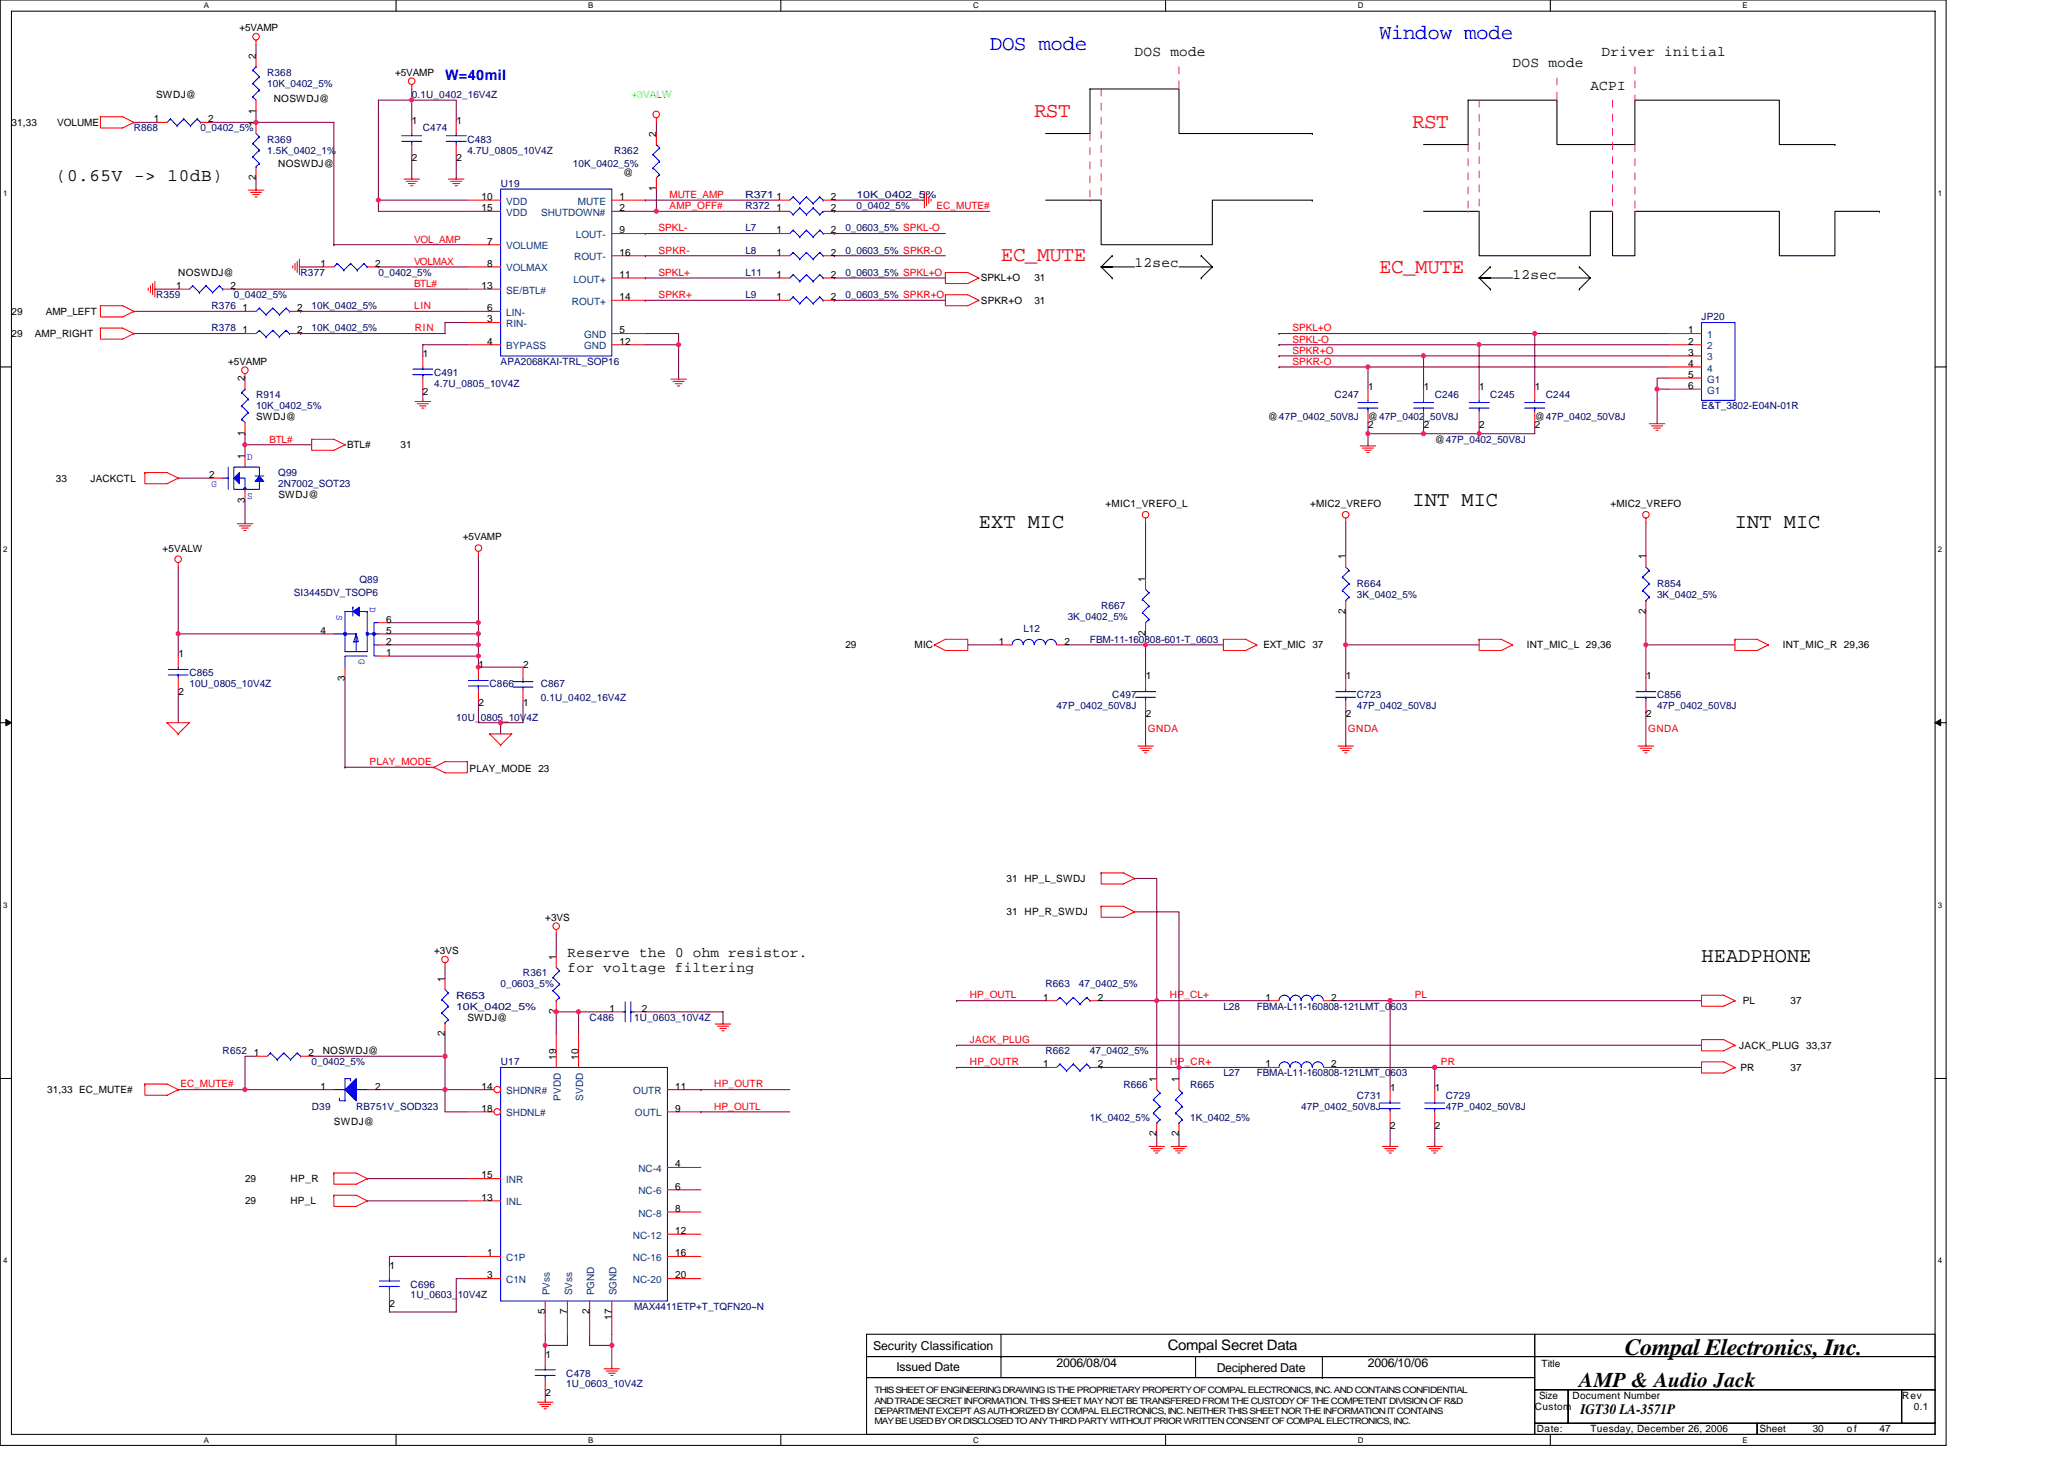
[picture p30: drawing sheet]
<svg xmlns="http://www.w3.org/2000/svg" width="297mm" height="210mm" viewBox="0 0 297 210" stroke-linecap="round" stroke-linejoin="round" font-family="sans-serif">
<defs><g id="words">
<text font-size="3.3" x="233.8" y="195.1">Compal Electronics, Inc.</text>
<g font-size="3" fill="#00f">
<text x="198.5" y="5.6">Window mode</text>
<text x="142.5" y="7.2">DOS mode</text>
</g>
<g font-size="3" fill="#f00">
<text x="148.9" y="16.8">RST</text>
<text x="203.3" y="18.4">RST</text>
<text x="144.1" y="37.6">EC_MUTE</text>
<text x="198.5" y="39.2">EC_MUTE</text>
</g>
<g font-size="3">
<text x="140.9" y="76">EXT MIC</text>
<text x="203.3" y="72.8">INT MIC</text>
<text x="249.7" y="76">INT MIC</text>
<text x="244.9" y="138.4">HEADPHONE</text>
<text x="227.3" y="199.6">AMP &amp; Audio Jack</text>
</g>
<text font-size="2.5" x="8" y="26">(0.65V -&gt; 10dB)</text>
<text font-size="2.1" fill="#00f" x="64" y="11.5">W=40mil</text>
<g font-size="2.1">
<text x="163.3" y="8.1">DOS mode</text>
<text x="217.7" y="9.7">DOS mode</text>
<text x="230.5" y="8.1">Driver initial</text>
<text x="228.9" y="12.9">ACPI</text>
<text x="163.3" y="38.5">12sec</text>
<text x="217.7" y="40.1">12sec</text>
<text x="81.7" y="137.7">Reserve the 0 ohm resistor.</text>
<text x="81.7" y="139.9">for voltage filtering</text>
<text x="168.1" y="194.4">Compal Secret Data</text>
<text x="227.4" y="203.5">IGT30 LA-3571P</text>
</g>
<g font-size="1.8">
<text x="125.7" y="194.2">Security Classification</text>
<text x="129" y="197.3">Issued Date</text>
<text x="152.1" y="196.8">2006/08/04</text>
<text x="175.1" y="197.4">Deciphered Date</text>
<text x="196.9" y="196.8">2006/10/06</text>
</g>
<g font-size="1.4">
<text x="34.5" y="4.5">+5VAMP</text>
<text x="36.8" y="8.5" transform="rotate(-90 36.8 8.5)">2</text>
<text x="56.9" y="10.9">+5VAMP</text>
<text x="22.1" y="17.6">1</text>
<text x="22.5" y="14.1">SWDJ@</text>
<text x="30" y="17.6">2</text>
<text x="36.8" y="16.3" transform="rotate(-90 36.8 16.3)">1</text>
<text x="39.4" y="14.7">NOSWDJ@</text>
<text x="59.3" y="17.8">1</text>
<text x="65.7" y="17.8">1</text>
<text x="1.6" y="18.1">31,33</text>
<text x="8.2" y="18.1">VOLUME</text>
<text x="36.8" y="18.1" transform="rotate(-90 36.8 18.1)">1</text>
<text x="59.3" y="23.2">2</text>
<text x="65.7" y="23.2">2</text>
<text x="94.4" y="19.7" transform="rotate(-90 94.4 19.7)">2</text>
<text x="36.8" y="25.9" transform="rotate(-90 36.8 25.9)">2</text>
<text x="40" y="24">NOSWDJ@</text>
<text x="69.3" y="28.8">10</text>
<text x="89.2" y="28.8">1</text>
<text x="89.7" y="25.3">@</text>
<text x="94.4" y="27.5" transform="rotate(-90 94.4 27.5)">1</text>
<text x="111.7" y="28.8">1</text>
<text x="119.6" y="28.8">2</text>
<text x="69.3" y="30.4">15</text>
<text x="70.1" y="35.2">7</text>
<text x="89.2" y="30.4">2</text>
<text x="89.2" y="33.6">9</text>
<text x="111.7" y="30.4">1</text>
<text x="111.7" y="33.6">1</text>
<text x="119.6" y="30.4">2</text>
<text x="119.6" y="33.6">2</text>
<text x="25.3" y="41.6">1</text>
<text x="25.7" y="39.7">NOSWDJ@</text>
<text x="33.2" y="41.6">2</text>
<text x="46.1" y="38.4">1</text>
<text x="54" y="38.4">2</text>
<text x="69.3" y="41.6">13</text>
<text x="70.1" y="38.4">8</text>
<text x="89.2" y="36.8">16</text>
<text x="89.2" y="40">11</text>
<text x="111.7" y="40">1</text>
<text x="111.7" y="36.8">1</text>
<text x="119.6" y="40">2</text>
<text x="119.6" y="36.8">2</text>
<text x="141.2" y="40.5">SPKL+O</text>
<text x="148.9" y="40.5">31</text>
<text x="1.6" y="45.3">29</text>
<text x="6.6" y="45.3">AMP_LEFT</text>
<text x="34.9" y="44.8">1</text>
<text x="34.9" y="48">1</text>
<text x="42.8" y="44.8">2</text>
<text x="42.8" y="48">2</text>
<text x="70.1" y="44.8">6</text>
<text x="70.1" y="46.4">3</text>
<text x="89.2" y="48">5</text>
<text x="89.2" y="43.2">14</text>
<text x="111.7" y="43.2">1</text>
<text x="119.6" y="43.2">2</text>
<text x="141.2" y="43.7">SPKR+O</text>
<text x="148.9" y="43.7">31</text>
<text x="242.9" y="48">1</text>
<text x="1.6" y="48.5">29</text>
<text x="5" y="48.5">AMP_RIGHT</text>
<text x="32.8" y="52.5">+5VAMP</text>
<text x="60.9" y="51.4">1</text>
<text x="70.1" y="49.6">4</text>
<text x="89.2" y="49.6">12</text>
<text x="242.9" y="49.6">2</text>
<text x="242.9" y="51.2">3</text>
<text x="242.9" y="52.8">4</text>
<text x="35.2" y="54.9" transform="rotate(-90 35.2 54.9)">2</text>
<text x="60.9" y="56.8">2</text>
<text x="196.9" y="56.2">1</text>
<text x="204.9" y="56.2">1</text>
<text x="212.9" y="56.2">1</text>
<text x="220.9" y="56.2">1</text>
<text x="242.9" y="54.4">5</text>
<text x="242.9" y="56">6</text>
<text x="35.2" y="62.7" transform="rotate(-90 35.2 62.7)">1</text>
<text x="36.8" y="60.5">SWDJ@</text>
<text x="50" y="64.5">BTL#</text>
<text x="57.7" y="64.5">31</text>
<text x="182.5" y="60.5">@47P_0402_50V8J</text>
<text x="196.9" y="60.5">@47P_0402_50V8J</text>
<text x="196.9" y="61.6">2</text>
<text x="204.9" y="61.6">2</text>
<text x="206.5" y="63.7">@47P_0402_50V8J</text>
<text x="212.9" y="61.6">2</text>
<text x="220.9" y="60.5">@47P_0402_50V8J</text>
<text x="220.9" y="61.6">2</text>
<text x="8" y="69.3">33</text>
<text x="13" y="69.3">JACKCTL</text>
<text x="30.1" y="68.8">2</text>
<text x="35.2" y="66.1" transform="rotate(-90 35.2 66.1)">1</text>
<text x="40.1" y="71.7">SWDJ@</text>
<text x="35.2" y="72.3" transform="rotate(-90 35.2 72.3)">3</text>
<text x="66.6" y="77.8">+5VAMP</text>
<text x="159.1" y="73">+MIC1_VREFO_L</text>
<text x="188.5" y="73">+MIC2_VREFO</text>
<text x="231.8" y="73">+MIC2_VREFO</text>
<text x="23.4" y="79.4">+5VALW</text>
<text x="164.8" y="83.7" transform="rotate(-90 164.8 83.7)">1</text>
<text x="193.7" y="80.5" transform="rotate(-90 193.7 80.5)">1</text>
<text x="236.9" y="80.5" transform="rotate(-90 236.9 80.5)">1</text>
<text x="55.6" y="89.6">6</text>
<text x="193.7" y="88.3" transform="rotate(-90 193.7 88.3)">2</text>
<text x="236.9" y="88.3" transform="rotate(-90 236.9 88.3)">2</text>
<text x="25.7" y="94.6">1</text>
<text x="46.1" y="91.2">4</text>
<text x="55.6" y="92.8">2</text>
<text x="55.6" y="91.2">5</text>
<text x="55.6" y="94.4">1</text>
<text x="121.7" y="93.3">29</text>
<text x="131.6" y="93.3">MIC</text>
<text x="143.7" y="92.8">1</text>
<text x="153.2" y="92.8">2</text>
<text x="164.8" y="91.5" transform="rotate(-90 164.8 91.5)">2</text>
<text x="181.8" y="93.3">EXT_MIC 37</text>
<text x="219.7" y="93.3">INT_MIC_L 29,36</text>
<text x="256.6" y="93.3">INT_MIC_R 29,36</text>
<text x="25.7" y="100">2</text>
<text x="49.6" y="97.9" transform="rotate(-90 49.6 97.9)">3</text>
<text x="68.9" y="96.2">1</text>
<text x="68.9" y="101.6">2</text>
<text x="75.3" y="101.6">1</text>
<text x="75.3" y="96.2">2</text>
<text x="164.9" y="97.8">1</text>
<text x="193.7" y="97.8">1</text>
<text x="236.9" y="97.8">1</text>
<text x="164.9" y="103.2">2</text>
<text x="193.7" y="103.2">2</text>
<text x="236.9" y="103.2">2</text>
<text x="67.6" y="111.1">PLAY_MODE 23</text>
<text x="144.9" y="131.7">31 HP_R_SWDJ</text>
<text x="144.9" y="126.9">31 HP_L_SWDJ</text>
<text x="62.5" y="137.3">+3VS</text>
<text x="78.5" y="132.5">+3VS</text>
<text x="64" y="141.3" transform="rotate(-90 64 141.3)">1</text>
<text x="80" y="138.1" transform="rotate(-90 80 138.1)">1</text>
<text x="150.1" y="144">1</text>
<text x="158" y="144">2</text>
<text x="182.1" y="144">1</text>
<text x="191.6" y="144">2</text>
<text x="64" y="149.2" transform="rotate(-90 64 149.2)">2</text>
<text x="67.3" y="146.9">SWDJ@</text>
<text x="80" y="145.9" transform="rotate(-90 80 145.9)">2</text>
<text x="87.7" y="145.6">1</text>
<text x="92.4" y="145.6">2</text>
<text x="250.8" y="144.5">PL</text>
<text x="257.7" y="144.5">37</text>
<text x="36.5" y="152">1</text>
<text x="44.4" y="152">2</text>
<text x="46.5" y="151.7">NOSWDJ@</text>
<text x="80" y="152.5" transform="rotate(-90 80 152.5)">19</text>
<text x="83.2" y="152.5" transform="rotate(-90 83.2 152.5)">10</text>
<text x="150.1" y="153.6">1</text>
<text x="158" y="153.6">2</text>
<text x="166.5" y="155.7" transform="rotate(-90 166.5 155.7)">1</text>
<text x="169.6" y="155.7" transform="rotate(-90 169.6 155.7)">1</text>
<text x="182.1" y="153.6">1</text>
<text x="191.6" y="153.6">2</text>
<text x="250.3" y="150.9">JACK_PLUG 33,37</text>
<text x="250.5" y="154.1">PR</text>
<text x="257.7" y="154.1">37</text>
<text x="6.8" y="157.3">31,33 EC_MUTE#</text>
<text x="46.1" y="156.8">1</text>
<text x="48.1" y="162">SWDJ@</text>
<text x="54" y="156.8">2</text>
<text x="69.3" y="156.8">14</text>
<text x="69.3" y="160">18</text>
<text x="97.2" y="160">9</text>
<text x="97.2" y="156.8">11</text>
<text x="200.1" y="157">1</text>
<text x="206.5" y="157">1</text>
<text x="97.2" y="168">4</text>
<text x="166.5" y="163.6" transform="rotate(-90 166.5 163.6)">2</text>
<text x="169.6" y="163.6" transform="rotate(-90 169.6 163.6)">2</text>
<text x="200.1" y="162.4">2</text>
<text x="206.5" y="162.4">2</text>
<text x="35.3" y="173.3">29</text>
<text x="35.3" y="170.1">29</text>
<text x="41.8" y="173.3">HP_L</text>
<text x="41.8" y="170.1">HP_R</text>
<text x="69.3" y="169.6">15</text>
<text x="69.3" y="172.8">13</text>
<text x="97.2" y="171.2">6</text>
<text x="97.2" y="177.6">12</text>
<text x="97.2" y="174.4">8</text>
<text x="56.1" y="182.6">1</text>
<text x="70.1" y="180.8">1</text>
<text x="70.1" y="184">3</text>
<text x="97.2" y="184">20</text>
<text x="97.2" y="180.8">16</text>
<text x="56.1" y="188">2</text>
<text x="78.4" y="189.2" transform="rotate(-90 78.4 189.2)">5</text>
<text x="81.6" y="189.2" transform="rotate(-90 81.6 189.2)">7</text>
<text x="84.8" y="189.2" transform="rotate(-90 84.8 189.2)">2</text>
<text x="88" y="190" transform="rotate(-90 88 190)">17</text>
<text x="78.5" y="195.4">1</text>
<text x="221.8" y="196.7">Title</text>
<text x="78.5" y="200.9">2</text>
<text x="220.9" y="202.9">Custom</text>
<text x="221.5" y="201.3">Size</text>
<text x="226.3" y="201.3">Document Number</text>
<text x="273.7" y="201.3">Rev</text>
<text x="275.4" y="202.9">0.1</text>
<text x="221.2" y="206.1">Date:</text>
<text x="228.9" y="206.1">Tuesday, December 26, 2006</text>
<text x="253.2" y="206.1">Sheet</text>
<text x="260.9" y="206.1">30</text>
<text x="265.8" y="206.1">of</text>
<text x="270.5" y="206.1">47</text>
</g>
<g font-size="1.4" fill="#000080">
<text x="38.5" y="10.9">R368</text>
<text x="38.5" y="12.5">10K_0402_5%</text>
<text x="59.3" y="14.1">0.1U_0402_16V4Z</text>
<text x="19.3" y="18.9">R868</text>
<text x="28.8" y="18.9">0_0402_5%</text>
<text x="38.5" y="20.5">R369</text>
<text x="38.5" y="22.1">1.5K_0402_1%</text>
<text x="60.9" y="18.9">C474</text>
<text x="67.3" y="20.5">C483</text>
<text x="67.3" y="22.1">4.7U_0805_10V4Z</text>
<text x="88.4" y="22.1">R362</text>
<text x="72.1" y="26.9">U19</text>
<text x="82.5" y="24">10K_0402_5%</text>
<text x="107.2" y="28.5">R371</text>
<text x="123.3" y="28.5">10K_0402_5%</text>
<text x="107.3" y="30.1">R372</text>
<text x="107.3" y="33.3">L7</text>
<text x="121.7" y="33.3">0_0603_5% SPKL-O</text>
<text x="123.3" y="30.1">0_0402_5%</text>
<text x="43.3" y="39.7">R377</text>
<text x="54.5" y="39.7">0_0402_5%</text>
<text x="107.3" y="39.7">L11</text>
<text x="107.3" y="36.5">L8</text>
<text x="121.7" y="39.7">0_0603_5% SPKL+O</text>
<text x="121.7" y="36.5">0_0603_5% SPKR-O</text>
<text x="22.5" y="42.9">R359</text>
<text x="30.5" y="44.5">R376</text>
<text x="30.5" y="47.7">R378</text>
<text x="33.7" y="42.9">0_0402_5%</text>
<text x="44.8" y="44.5">10K_0402_5%</text>
<text x="44.8" y="47.7">10K_0402_5%</text>
<text x="107.3" y="42.9">L9</text>
<text x="121.7" y="42.9">0_0603_5% SPKR+O</text>
<text x="244.9" y="46.1">JP20</text>
<text x="72" y="52.5">APA2068KAI-TRL_SOP16</text>
<text x="36.8" y="57.3">R914</text>
<text x="36.8" y="58.9">10K_0402_5%</text>
<text x="62.5" y="54.1">C491</text>
<text x="62.5" y="55.7">4.7U_0805_10V4Z</text>
<text x="192.1" y="57.3">C247</text>
<text x="206.5" y="57.3">C246</text>
<text x="214.5" y="57.3">C245</text>
<text x="222.5" y="57.3">C244</text>
<text x="244.9" y="58.9">E&amp;T_3802-E04N-01R</text>
<text x="40" y="68.5">Q99</text>
<text x="40" y="70.1">2N7002_SOT23</text>
<text x="51.7" y="83.9">Q89</text>
<text x="42.3" y="85.8">SI3445DV_TSOP6</text>
<text x="153.7" y="89.3">3K_0402_5%</text>
<text x="158.5" y="87.7">R667</text>
<text x="195.3" y="84.5">R664</text>
<text x="195.3" y="86.1">3K_0402_5%</text>
<text x="238.5" y="84.5">R854</text>
<text x="238.5" y="86.1">3K_0402_5%</text>
<text x="147.3" y="90.9">L12</text>
<text x="156.9" y="92.5">FBM-11-160808-601-T_0603</text>
<text x="27.3" y="97.3">C865</text>
<text x="27.3" y="98.9">10U_0805_10V4Z</text>
<text x="70.5" y="98.9">C866</text>
<text x="77.8" y="98.9">C867</text>
<text x="77.8" y="100.8">0.1U_0402_16V4Z</text>
<text x="160.1" y="100.5">C497</text>
<text x="195.3" y="100.5">C723</text>
<text x="238.5" y="100.5">C856</text>
<text x="65.7" y="103.7">10U_0805_10V4Z</text>
<text x="152.1" y="102.1">47P_0402_50V8J</text>
<text x="195.3" y="102.1">47P_0402_50V8J</text>
<text x="238.5" y="102.1">47P_0402_50V8J</text>
<text x="65.7" y="143.7">R653</text>
<text x="72" y="142.1">0_0603_5%</text>
<text x="75.3" y="140.5">R361</text>
<text x="150.5" y="142.1">R663</text>
<text x="155.3" y="142.1">47_0402_5%</text>
<text x="65.7" y="145.3">10K_0402_5%</text>
<text x="84.9" y="146.9">C486</text>
<text x="91.3" y="146.9">1U_0603_10V4Z</text>
<text x="176.1" y="145.3">L28</text>
<text x="180.9" y="145.3">FBMA-L11-160808-121LMT_0603</text>
<text x="32" y="151.7">R652</text>
<text x="44.8" y="153.3">0_0402_5%</text>
<text x="72.1" y="153.3">U17</text>
<text x="150.5" y="151.7">R662</text>
<text x="156.9" y="151.7">47_0402_5%</text>
<text x="176.1" y="154.9">L27</text>
<text x="180.9" y="154.9">FBMA-L11-160808-121LMT_0603</text>
<text x="44.9" y="159.7">D39</text>
<text x="51.3" y="159.7">RB751V_SOD323</text>
<text x="156.9" y="161.3">1K_0402_5%</text>
<text x="161.7" y="156.5">R666</text>
<text x="171.3" y="156.5">R665</text>
<text x="171.3" y="161.3">1K_0402_5%</text>
<text x="187.3" y="159.7">47P_0402_50V8J</text>
<text x="195.3" y="158.1">C731</text>
<text x="208.1" y="158.1">C729</text>
<text x="208.1" y="159.7">47P_0402_50V8J</text>
<text x="59.1" y="185.3">C696</text>
<text x="59.1" y="186.8">1U_0603_10V4Z</text>
<text x="91.3" y="188.5">MAX4411ETP+T_TQFN20~N</text>
<text x="81.5" y="198.1">C478</text>
<text x="81.5" y="199.6">1U_0603_10V4Z</text>
</g>
<text font-size="1.4" fill="#0f0" x="90.9" y="14.1">+3VALW</text>
<g font-size="1.4" fill="#004080">
<text x="72.9" y="29.5">VDD</text>
<text x="83.1" y="29.5">MUTE</text>
<text x="72.9" y="35.9">VOLUME</text>
<text x="72.9" y="31.1">VDD</text>
<text x="77.9" y="31.1">SHUTDOWN#</text>
<text x="82.9" y="34.3">LOUT-</text>
<text x="72.9" y="39.1">VOLMAX</text>
<text x="82.5" y="40.7">LOUT+</text>
<text x="82.7" y="37.5">ROUT-</text>
<text x="72.9" y="45.5">LIN-</text>
<text x="72.9" y="47.1">RIN-</text>
<text x="72.9" y="42.3">SE/BTL#</text>
<text x="82.3" y="43.9">ROUT+</text>
<text x="72.9" y="50.3">BYPASS</text>
<text x="84" y="48.7">GND</text>
<text x="84" y="50.3">GND</text>
<text x="245.7" y="48.7">1</text>
<text x="245.7" y="50.3">2</text>
<text x="245.7" y="51.9">3</text>
<text x="245.7" y="53.5">4</text>
<text x="245.7" y="55.1">G1</text>
<text x="245.7" y="56.7">G1</text>
<text x="72.9" y="157.5">SHDNR#</text>
<text x="72.9" y="160.7">SHDNL#</text>
<text x="80.7" y="158.4" transform="rotate(-90 80.7 158.4)">PVDD</text>
<text x="83.9" y="158.4" transform="rotate(-90 83.9 158.4)">SVDD</text>
<text x="91.1" y="157.5">OUTR</text>
<text x="91.4" y="160.7">OUTL</text>
<text x="72.9" y="170.3">INR</text>
<text x="72.9" y="173.5">INL</text>
<text x="91.9" y="168.7">NC-4</text>
<text x="91.9" y="171.9">NC-6</text>
<text x="91.1" y="178.3">NC-12</text>
<text x="91.9" y="175.1">NC-8</text>
<text x="72.9" y="181.5">C1P</text>
<text x="72.9" y="184.7">C1N</text>
<text x="91.1" y="184.7">NC-20</text>
<text x="91.1" y="181.5">NC-16</text>
<text x="79.1" y="186.4" transform="rotate(-90 79.1 186.4)">PVss</text>
<text x="82.3" y="186.4" transform="rotate(-90 82.3 186.4)">SVss</text>
<text x="85.5" y="186.4" transform="rotate(-90 85.5 186.4)">PGND</text>
<text x="88.7" y="186.4" transform="rotate(-90 88.7 186.4)">SGND</text>
</g>
<g font-size="1.4" fill="#f00">
<text x="96.4" y="28.5">MUTE_AMP</text>
<text x="59.6" y="34.9">VOL_AMP</text>
<text x="94.8" y="33.3">SPKL-</text>
<text x="96.4" y="30.1">AMP_OFF#</text>
<text x="134.8" y="30.1">EC_MUTE#</text>
<text x="59.6" y="38.1">VOLMAX</text>
<text x="59.6" y="41.3">BTL#</text>
<text x="94.8" y="36.5">SPKR-</text>
<text x="94.8" y="39.7">SPKL+</text>
<text x="59.6" y="44.5">LIN</text>
<text x="59.7" y="47.7">RIN</text>
<text x="94.8" y="42.9">SPKR+</text>
<text x="186" y="47.7">SPKL+O</text>
<text x="186" y="49.3">SPKL-O</text>
<text x="186" y="50.9">SPKR+O</text>
<text x="186" y="52.5">SPKR-O</text>
<text x="38.8" y="63.7">BTL#</text>
<text x="165.2" y="105.3">GNDA</text>
<text x="194" y="105.3">GNDA</text>
<text x="237.2" y="105.3">GNDA</text>
<text x="53.2" y="110.1">PLAY_MODE</text>
<text x="139.6" y="143.7">HP_OUTL</text>
<text x="168.4" y="143.7">HP_CL+</text>
<text x="203.6" y="143.7">PL</text>
<text x="139.6" y="150.1">JACK_PLUG</text>
<text x="139.6" y="153.3">HP_OUTR</text>
<text x="168.4" y="153.3">HP_CR+</text>
<text x="207.3" y="153.3">PR</text>
<text x="26" y="156.5">EC_MUTE#</text>
<text x="102.8" y="156.5">HP_OUTR</text>
<text x="102.8" y="159.7">HP_OUTL</text>
</g>
<g font-size="1.4" fill="#00f">
<text x="30.5" y="70.1">G</text>
<text x="35.6" y="66.3">D</text>
<text x="35.6" y="71.9">S</text>
<text x="48.4" y="88.5" transform="rotate(90 48.4 88.5)">S</text>
<text x="53.2" y="87.4" transform="rotate(90 53.2 87.4)">D</text>
<text x="51.6" y="94.9" transform="rotate(90 51.6 94.9)">G</text>
</g>
<g font-size="1.3">
<text x="125.8" y="200.5">THIS SHEET OF ENGINEERING DRAWING IS THE PROPRIETARY PROPERTY OF COMPAL ELECTRONICS, INC. AND CONTAINS CONFIDENTIAL</text>
<text x="125.8" y="202">AND TRADE SECRET INFORMATION. THIS SHEET MAY NOT BE TRANSFERED FROM THE CUSTODY OF THE COMPETENT DIVISION OF R&amp;D</text>
<text x="125.8" y="203.5">DEPARTMENT EXCEPT AS AUTHORIZED BY COMPAL ELECTRONICS, INC. NEITHER THIS SHEET NOR THE INFORMATION IT CONTAINS</text>
<text x="125.8" y="204.9">MAY BE USED BY OR DISCLOSED TO ANY THIRD PARTY WITHOUT PRIOR WRITTEN CONSENT OF COMPAL ELECTRONICS, INC.</text>
</g>
<g font-size="1.1">
<text x="29.3" y="1.2">A</text>
<text x="84.7" y="1.2">B</text>
<text x="140" y="1.2">C</text>
<text x="195.4" y="1.2">D</text>
<text x="250.8" y="1.2">E</text>
<text x=".4" y="28.2">1</text>
<text x="278.9" y="28.2">1</text>
<text x=".4" y="79.4">2</text>
<text x="278.9" y="79.4">2</text>
<text x=".4" y="130.6">3</text>
<text x="278.9" y="130.6">3</text>
<text x=".4" y="181.8">4</text>
<text x="278.9" y="181.8">4</text>
<text x="29.3" y="207.6">A</text>
<text x="84.7" y="207.6">B</text>
<text x="140" y="207.6">C</text>
<text x="195.4" y="207.6">D</text>
<text x="250.8" y="207.6">E</text>
</g>
</g></defs>
<path d="M0 0h280.1v208h-280.1zM1.6 1.6h276.9v204.8h-276.9z" fill="none" stroke="#000" stroke-width=".15"/>
<g fill="#fff">
<path d="M29.3 .2h.8v1.2h-.8z"/>
<path d="M29.3 206.6h.8v1.3h-.8z"/>
</g>
<path d="M57 0v1.6M57 206.4v1.6" fill="none" stroke="#000" stroke-width=".15"/>
<g fill="#fff">
<path d="M84.7 .2h.7v1.2h-.7z"/>
<path d="M84.7 206.6h.7v1.3h-.7z"/>
</g>
<path d="M112.4 0v1.6M112.4 206.4v1.6" fill="none" stroke="#000" stroke-width=".15"/>
<g fill="#fff">
<path d="M140 .2h.8v1.2h-.8z"/>
<path d="M140 206.6h.8v1.3h-.8z"/>
</g>
<path d="M167.7 0v1.6M167.7 206.4v1.6" fill="none" stroke="#000" stroke-width=".15"/>
<g fill="#fff">
<path d="M195.4 .2h.8v1.2h-.8z"/>
<path d="M195.4 206.6h.8v1.3h-.8z"/>
</g>
<path d="M223.1 0v1.6M223.1 206.4v1.6" fill="none" stroke="#000" stroke-width=".15"/>
<g fill="#fff">
<path d="M250.8 .2h.7v1.2h-.7z"/>
<path d="M250.8 206.6h.7v1.3h-.7z"/>
<path d="M.4 27.2h.7v1.3h-.7z"/>
<path d="M278.9 27.2h.6v1.3h-.6z"/>
<path d="M.4 78.4h.7v1.3h-.7z"/>
<path d="M278.9 78.4h.6v1.3h-.6z"/>
</g>
<path d="M0 52.8h1.6M278.5 52.8h1.6" fill="none" stroke="#000" stroke-width=".15"/>
<g fill="#fff">
<path d="M.4 129.6h.7v1.3h-.7z"/>
<path d="M278.9 129.6h.6v1.3h-.6z"/>
</g>
<path d="M0 104h1.6M278.5 104h1.6" fill="none" stroke="#000" stroke-width=".15"/>
<path d="M.8 103.5l.8 .5-.8 .5zM278.5 104l.8-.5v1z" fill="#000" stroke="#000" stroke-width=".14"/>
<g fill="#fff">
<path d="M.4 180.8h.7v1.3h-.7z"/>
<path d="M278.9 180.8h.6v1.3h-.6z"/>
</g>
<g fill="none" stroke="#000" stroke-width=".15">
<path d="M150.5 19.2h6.4v-6.4h12.8v6.4h19.2M188.9 19.2h.1M150.5 28.8h8v6.4h16v-6.4h14.4M158.5 38.4h4.8M158.5 38.4h1.6M158.5 38.4l1.6 1.6M160.1 36.8h.1M160.1 36.8l-1.6 1.6M169.7 38.4h4.8M172.9 36.8h.1M172.9 36.8l1.6 1.6M174.5 38.4l-1.6 1.6"/>
<path d="M188.9 28.8h.1M204.9 20.8h6.4v-6.4h12.8v6.4h11.2v-6.4h20.8v6.4h8M204.9 30.4h8v6.4h16v-6.4h3.2v6.4h3.2v-6.4h20.8v6.4h8v-6.4h6.4M214.5 38.4h.1M214.5 38.4l-1.6 1.6M227.3 38.4h.1M227.3 38.4l1.6 1.6M264.1 20.8h.1M270.5 30.4h.1M160.1 40h.1M172.9 40h.1M212.9 40h4.8"/>
<path d="M212.9 40h1.6M212.9 40l1.6 1.6M214.5 41.6h.1M224.1 40h4.8M227.3 41.6h.1M228.9 40l-1.6 1.6M0 155.2h1.6M278.5 155.2h1.6M124.7 192h96.2v3.2h-96.2zM124.7 195.2h96.2v3.1h-96.2zM124.7 198.3h96.2v8.1h-96.2zM144.1 195.2h.1"/>
<path d="M144.1 195.2v3.1M144.1 192v3.2M172.1 195.2v3.1M190.3 198.3h.1M190.3 195.2v3.1M220.9 192h57.6v3.2h-57.6zM220.9 195.2h57.6v4.8h-57.6zM220.9 204.8h32v1.6h-32zM220.9 200h4.8v4.8h-4.8zM225.7 200h48v4.8h-48zM252.9 204.8h25.6v1.6h-25.6zM273.7 200h4.8v4.8h-4.8z"/>
</g>
<g fill="none" stroke="#800040" stroke-width=".15">
<path d="M19.3 17.6h3.2M30.5 17.6h6.3M36.8 16v1.6M36.8 6.4v1.6M36.8 17.6h11.2v17.6M59.3 12.8v1.6h6.4v3.2M59.3 17.6v-3.2h-4.8v14.4M94.5 17.6v1.6M36.8 25.6v1.6M43.3 38.4h3.2M48 35.2h.1M48 35.2h19.3"/>
<path d="M54.5 28.8v1.6h12.8M54.5 28.8h12.8M54.5 38.4h.1M54.5 38.4h12.8M59.3 22.4v3.2M65.7 22.4v3.2M92.9 33.6h.1M92.9 36.8h.1M92.9 30.4h1.6M92.9 28.8h.1M92.9 36.8h19.2M92.9 33.6h19.2"/>
<path d="M92.9 28.8h19.2M94.5 30.4h.1M94.5 27.2v3.2M94.5 30.4h17.6M120.1 36.8h.1M120.1 33.6h.1M120.1 30.4h.1M120.1 28.8h12.8M120.1 36.8h16M120.1 33.6h16M120.1 30.4h22.4M19.3 44.8h16"/>
<path d="M19.3 48h16M22.5 41.6h3.2M33.7 41.6h.1M33.7 41.6h33.6M43.3 44.8h.1M43.3 48h.1M43.3 44.8h24M60.9 56v1.6M67.3 49.6h-6.4v1.6M67.3 46.4h-3.3v1.6h-20.7M92.9 43.2h.1M92.9 40h.1"/>
<path d="M92.9 48h4.8v1.6M92.9 49.6h4.8M92.9 43.2h19.2M92.9 40h19.2M97.7 49.6v4.8M120.1 43.2h.1M120.1 40h.1M120.1 43.2h16M120.1 40h16M184.1 48h.1M184.1 49.6h.1M184.1 51.2h.1"/>
<path d="M184.1 52.8h.1M184.1 48h36.8M184.1 49.6h28.8M184.1 51.2h20.8M184.1 52.8h12.8M196.9 52.8h43.2M196.9 52.8v3.2M204.9 51.2h35.2M204.9 51.2v4.8M212.9 49.6h27.2M212.9 49.6v6.4M220.9 48v8"/>
<path d="M220.9 48h19.2M240.1 54.4h-1.6v1.6M240.1 56h-1.6v4.8M25.7 68.8h4.8M35.3 72v3.2M35.3 62.4h.1M35.3 62.4v1.6M44.8 64h-9.5v1.6M44.8 64h.1M164.9 75.2v8M193.7 75.2v4.8M196.9 62.4v1.6"/>
<path d="M196.9 60.8v1.6h8M204.9 62.4h8M204.9 60.8v1.6M212.9 60.8v1.6M220.9 60.8v1.6h-8M236.9 75.2v4.8M25.7 91.2h20.8M25.7 81.6v12.8M25.7 99.2v4.8M49.7 97.6v12.8M56 89.6h12.9M56 94.4h12.9"/>
<path d="M56 92.8h12.9M56 91.2h12.9M68.9 89.6v1.6M68.9 92.8v1.6M68.9 91.2v1.6M68.9 80v9.6M68.9 94.4v1.6h6.4M139.3 92.8h4.8M153.7 92.8h11.2M164.9 92.8h11.2M164.9 92.8v4.8M164.9 91.2v1.6"/>
<path d="M193.7 88v4.8h19.2M193.7 92.8v4.8M236.9 88v4.8h12.8M236.9 92.8v4.8M49.7 110.4h.1M49.7 110.4h12.8M68.9 100.8v3.2h3.1M75.3 100.8v3.2h-3.3v1.6M164.9 102.4h.1M164.9 102.4v4.8M193.7 102.4h.1M193.7 102.4v4.8"/>
<path d="M236.9 102.4h.1M236.9 102.4v4.8M64 139.2v1.6M80 134.4v3.2M163.3 131.2h6.4v24M163.3 126.4h3.2v17.6M25.7 156.8h.1M25.7 156.8h9.6M35.3 156.8h11.2M36.8 152h-1.5v4.8M54.5 156.8h12.8M64 152v8h3.3"/>
<path d="M64 148.8v3.2h-19.2M83.3 145.6v3.2M83.3 145.6h-3.3v3.2M83.3 145.6h4.8M92.9 145.6h11.2v1.6M100.9 156.8h.1M100.9 156.8h12.8M137.7 150.4h.1M137.7 144h.1M137.7 153.6h.1M137.7 144h12.8M137.7 150.4h107.2"/>
<path d="M137.7 153.6h12.8M158.5 144h8M158.5 153.6h24M158.5 153.6h.1M166.5 144h.1M166.5 144v11.2M166.5 144h16M192.1 144h8M192.1 153.6h14.4M200.1 144h.1M200.1 144v12.8M200.1 144h44.8"/>
<path d="M206.5 153.6v3.2M206.5 153.6h.1M206.5 153.6h38.4M52.8 169.6h14.5M52.8 172.8h14.5M100.9 160h.1M100.9 160h12.8M166.5 163.2v1.6M169.7 163.2v1.6M200.1 161.6v3.2M206.5 161.6v3.2M67.3 180.8h-11.3v1.6"/>
<path d="M67.3 184h-1.6v4.8h-9.7v-1.6M78.5 192v1.6M78.5 193.6v1.6M81.7 192v1.6h-3.2M84.9 192v1.6h3.2M88.1 192v1.6M88.1 193.6v3.2M78.5 200v1.6"/>
</g>
<g fill="none" stroke="#f00" stroke-width=".15">
<path d="M14.5 16.8h3.1l1.7 .8M14.5 16.8v1.6h3.1l1.7-.8M14.5 16.8h.1M19.3 17.6h.1M36.8 5.8v.6M59.3 12.2v.6M94.5 17v.6M35.7 27.4h2.3M36 27.7h1.7M36.4 28h.9M36.7 28.3h.3M36.8 27.2v.2"/>
<path d="M42.1 38.2v.4M42.5 37.9v1M42.8 37.6v1.6M43.1 37.3v2.2M43.1 38.4h.2M58.1 25.8h2.3M58.5 26.1h1.5M58.8 26.4h.9M59.1 26.7h.3M59.3 25.6v.2M64.5 25.8h2.3M64.9 26.1h1.6"/>
<path d="M65.2 26.4h.9M65.5 26.7h.3M65.7 25.6v.2M67.3 35.2h4.7M67.3 28.8h4.7M67.3 38.4h4.7M67.3 30.4h4.7M88.1 28.8h4.8M88.1 36.8h4.8M88.1 33.6h4.8M88.1 30.4h4.8M132.9 28.8h.1"/>
<path d="M133 27.7v2.2M133.3 28v1.6M133.7 28.3v1M134 28.7v.3M136.1 39.2h3.2l1.6 .8M136.1 39.2v1.6h3.2l1.6-.8M136.1 39.2h.1M14.5 44h3.1l1.7 .8M14.5 44v1.6h3.1l1.7-.8M14.5 44h.1M14.5 47.2h3.1l1.7 .8M14.5 47.2v1.6h3.1l1.7-.8"/>
<path d="M14.5 47.2h.1M19.3 44.8h.1M19.3 48h.1M21.3 41.4v.4M21.7 41.1v1M22 40.8v1.6M22.3 40.5v2.2M22.3 41.6h.2M35.3 53.8v.6M59.7 57.8h2.3M60 58.1h1.7M60.4 58.4h.9"/>
<path d="M60.7 58.7h.3M60.9 57.6v.2M67.3 44.8h4.7M67.3 46.4h4.7M67.3 49.6h4.7M67.3 41.6h4.7M88.1 40h4.8M88.1 43.2h4.8M88.1 48h4.8M88.1 49.6h4.8M96.5 54.6h2.3M96.9 54.9h1.6"/>
<path d="M97.2 55.2h.9M97.5 55.5h.3M97.7 54.4v.2M136.1 42.4h3.2l1.6 .8M136.1 42.4v1.6h3.2l1.6-.8M136.1 42.4h.1M140.9 40h.1M140.9 43.2h.1M220.9 56v1.6M220.9 59.2v1.6M20.8 68h3.2l1.7 .8M20.8 68v1.6h3.2l1.7-.8"/>
<path d="M20.8 68h.1M25.7 68.8h.1M34.1 75.4h2.3M34.5 75.7h1.5M34.8 76h.9M35.1 76.3h.3M35.3 75.2v.2M44.8 63.2h3.2l1.7 .8M44.8 63.2v1.6h3.2l1.7-.8M44.8 63.2h.1M49.7 64h.1M68.9 79.4v.6"/>
<path d="M164.9 74.6v.6M193.7 74.6v.6M195.7 64.2h2.3M196.1 64.5h1.6M196.4 64.8h1M196.7 65.1h.3M196.9 64v.2M236.9 74.6v.6M237.4 61h2.2M237.7 61.3h1.6M238 61.6h.9M238.3 61.9h.3"/>
<path d="M238.5 60.8v.2M25.7 81v.6M46.5 91.2h1.5M49.7 96v1.6M54.5 92.8h1.5M54.5 89.6h1.5M54.5 91.2h1.5M54.5 94.4h1.5M134.5 92.8l1.6-.8h3.2v1.6h-3.2zM134.5 92.8h.1M144.1 92.8h1.6M152.1 92.8h1.6"/>
<path d="M164.9 83.2v1.6M164.9 89.6v1.6M176.1 92h3.2l1.6 .8M176.1 92v1.6h3.2l1.6-.8M176.1 92h.1M180.9 92.8h.1M212.9 92h3.2l1.6 .8M212.9 92v1.6h3.2l1.6-.8M212.9 92h.1M217.7 92.8h.1M249.7 92h3.2l1.6 .8M249.7 92v1.6h3.2l1.6-.8"/>
<path d="M249.7 92h.1M254.5 92.8h.1M24 104h3.3l-1.6 1.6M24 104h.1M24 104l1.7 1.6M25.7 105.6h.1M62.5 110.4h.1M67.3 109.6h-3.3l-1.5 .8M67.3 109.6v1.6h-3.3l-1.5-.8M67.3 109.6h.1M70.5 105.6h3.2l-1.7 1.6M70.5 105.6h.1"/>
<path d="M70.5 105.6l1.5 1.6M72 107.2h.1M163.7 107.4h2.3M164.1 107.7h1.6M164.4 108h1M164.7 108.4h.3M164.9 107.2v.2M192.5 107.4h2.3M192.9 107.7h1.6M193.2 108h1M193.5 108.4h.3M193.7 107.2v.2"/>
<path d="M235.8 107.4h2.2M236.1 107.7h1.6M236.4 108h1M236.7 108.4h.3M236.9 107.2v.2M64 138.6v.6M80 133.8v.6M80 137.6v1.6M158.5 125.6h3.2l1.6 .8M158.5 125.6v1.6h3.2l1.6-.8M158.5 125.6h.1M158.5 130.4h3.2l1.6 .8"/>
<path d="M158.5 130.4v1.6h3.2l1.6-.8M158.5 130.4h.1M163.3 126.4h.1M163.3 131.2h.1M20.8 156h3.2l1.7 .8M20.8 156v1.6h3.2l1.7-.8M20.8 156h.1M25.7 156.8h.1M36.8 152h1.7M43.3 152h1.5M80 144v1.6M83.3 148.8v4.8"/>
<path d="M88.1 145.6h1.6M91.3 145.6h1.6M102.9 147.4h2.3M103.3 147.7h1.6M103.6 148h.9M103.9 148.4h.3M104.1 147.2v.2M182.5 144h1.6M190.5 144h1.6M206.5 156.8v1.6M244.9 152.8h3.2l1.6 .8-1.6 .8h-3.2zM244.9 143.2h3.2l1.6 .8-1.6 .8h-3.2z"/>
<path d="M244.9 149.6h3.2l1.6 .8-1.6 .8h-3.2zM249.7 153.6h.1M249.7 144h.1M249.7 150.4h.1M48 172h3.3l1.5 .8M48 172v1.6h3.3l1.5-.8M48 172h.1M48 168.8h3.3l1.5 .8M48 168.8v1.6h3.3l1.5-.8M48 168.8h.1M52.8 172.8h.1M52.8 169.6h.1"/>
<path d="M67.3 169.6h4.7M96.1 168h4.8M96.1 171.2h4.8M96.1 174.4h4.8M96.1 160h4.8M165.4 165h2.2M165.7 165.3h1.6M166 165.6h.9M166.3 165.9h.3M166.5 164.8v.2M168.5 165h2.3M168.9 165.3h1.6"/>
<path d="M169.2 165.6h1M169.5 165.9h.3M169.7 164.8v.2M198.9 165h2.3M199.3 165.3h1.6M199.6 165.6h1M199.9 165.9h.3M200.1 164.8v.2M205.4 165h2.2M205.7 165.3h1.6M206 165.6h.9M206.3 165.9h.3"/>
<path d="M206.5 164.8v.2M206.5 160v1.6M67.3 180.8h4.7M67.3 184h4.7M78.5 187.2v4.8M81.7 187.2v4.8M84.9 187.2v4.8M86.9 197h2.3M87.3 197.3h1.6M87.6 197.6h.9M87.9 198h.3M88.1 196.8v.2"/>
<path d="M77.3 201.8h2.3M77.7 202.1h1.6M78 202.4h.9M78.3 202.8h.3M78.5 201.6v.2"/>
<circle cx="36.8" cy="5.3" r=".47"/>
<circle cx="59.2" cy="11.7" r=".47"/>
<circle cx="94.4" cy="16.5" r=".47"/>
<circle cx="35.2" cy="53.3" r=".47"/>
<circle cx="68.8" cy="78.9" r=".47"/>
<circle cx="164.9" cy="74.1" r=".47"/>
<circle cx="193.7" cy="74.1" r=".47"/>
<circle cx="236.9" cy="74.1" r=".47"/>
<circle cx="25.6" cy="80.5" r=".48"/>
<circle cx="64" cy="138.1" r=".47"/>
<circle cx="80" cy="133.3" r=".47"/>
</g>
<g fill="none" stroke="#ff0080" stroke-width=".14" stroke-dasharray="1 1 1 1 1 1 1 1">
<path d="M156.9 19.2v9.6M158.5 12.8v16M169.7 9.6v3.2M169.7 12.8h.1M212.9 14.4v16M224.1 11.2v3.2M224.1 14.4h.1M232.1 14.4v16M235.3 9.6v4.8M235.3 14.4h.1M156.9 28.8h.1M158.5 28.8h.1"/>
<path d="M211.3 20.8v9.6M211.3 30.4h.1M212.9 30.4h.1M232.1 30.4h.1M235.3 20.8v9.6M235.3 30.4h.1"/>
</g>
<g fill="none" stroke="#00f" stroke-width=".15">
<path d="M72 27.2h16.1v24h-16.1zM219.4 58.7h2.9M219.4 57.9h2.9M220.9 57.6v.3M220.9 58.7h.1M220.9 58.7v.5M48 91.2h3.3M49.5 91.1h.3v.3h-.3zM50 88h.6h-.9v5.8h3.1v-5.8M50.6 88h.2M50.8 87.4h.1M50.8 87.4v1.3"/>
<path d="M50.9 92.4h.1M51.3 91.2v1.2M51.3 92.2v1.6M51.3 91.2l.3 1.2h-.7M51.3 91.2h.1M51.3 94.4h.1M51.3 91.2l-.4 1.2M51.7 88h1.1M52.7 91.1h.3v.3h-.3zM52.8 94.4h-3.1v1.6M52.8 91.2h1.7M52.8 88h.1"/>
<path d="M53.7 91.1h.3v.3h-.3zM53.8 92.8v1.6h.7M54.5 89.6h-.7v3.2h.7M145.7 92.8a.79 .79 0 0 1 .8-.8 .79 .79 0 0 1 .8 .8 .79 .79 0 0 1 .7-.8 .79 .79 0 0 1 .8 .8M148.9 92.8a.8 .8 0 0 1 .8-.8 .8 .8 0 0 1 .8 .8 .78 .78 0 0 1 .8-.8 .78 .78 0 0 1 .7 .8M164.4 86.3h.1M164.4 88.2h.1M164.4 86.3l1 .9M164.4 88.2l1 .9M164.9 89.6h.1M164.9 84.8l.5 .5M165.4 85.3h.1"/>
<path d="M165.4 87.2h.1M165.4 89.1h.1M165.4 85.3l-1 1M165.4 87.2l-1 1M165.4 89.1l-.5 .5M80 139.2l.5 .5M80.5 139.7h.1M80.5 139.7l-.9 1M38.9 151.6h.1M38.9 151.6l-.4 .4M38.9 151.6l1 .9M39.9 152.5h.1"/>
<path d="M40.8 151.6h.1M40.8 151.6l-.9 .9M40.8 151.6l1 .9M41.8 152.5h.1M42.8 151.6h.1M42.8 151.6l-1 .9M42.8 151.6l.5 .4M43.3 152h.1M72 153.6h24.1v33.6h-24.1zM79.6 140.7h.1M79.6 142.6h.1M79.6 140.7l.9 .9"/>
<path d="M79.6 142.6l.9 1M80 144h.1M80.5 141.6h.1M80.5 143.6h.1M80.5 141.6l-.9 1M80.5 143.6l-.5 .4M89.7 145.6h.3M90 144.2v2.9M90.8 144.2v2.9M90.8 145.6h.1M90.8 145.6h.5M184.1 144a.79 .79 0 0 1 .8-.8 .79 .79 0 0 1 .7 .8"/>
<path d="M185.7 144a.79 .79 0 0 1 .8-.8 .79 .79 0 0 1 .8 .8 .79 .79 0 0 1 .8-.8 .79 .79 0 0 1 .7 .8 .81 .81 0 0 1 .8-.8 .81 .81 0 0 1 .9 .8M205 159.6h2.9M205 158.7h2.9M206.5 158.4v.3M206.5 159.6h.1M206.5 159.6v.4"/>
</g>
<path d="M50.8 88l.9-.6v1.3z" fill-rule="evenodd" fill="#00f" stroke="#00f" stroke-width=".15"/>
<circle cx="71.6" cy="156.8" r=".46" fill="#fff" stroke="#f00" stroke-width=".15"/>
<path d="M67.3 156.8h3.8M80 148.8v4.8M96.1 156.8h4.8M67.3 172.8h4.7M96.1 177.6h4.8M96.1 184h4.8" fill="none" stroke="#f00" stroke-width=".15"/>
<circle cx="71.6" cy="160" r=".46" fill="#fff" stroke="#f00" stroke-width=".15"/>
<g fill="none" stroke="#f00" stroke-width=".15">
<path d="M22.5 17.6h1.5M28.8 17.6h1.7M36.8 8v1.6M36.8 14.4v1.6M36.8 17.6v1.6M59.3 17.6v1.6M65.7 17.6v1.6M94.5 19.2v1.6M36.8 24v1.6M46.5 38.4h1.5M52.8 38.4h1.7M59.3 20.8v1.6"/>
<path d="M65.7 20.8v1.6M94.5 25.6v1.6M112.1 28.8h1.6M112.1 30.4h1.6M112.1 33.6h1.6M112.1 36.8h1.6M118.5 28.8h1.6M118.5 30.4h1.6M118.5 33.6h1.6M118.5 36.8h1.6M25.7 41.6h1.6M32 41.6h1.7"/>
<path d="M35.3 54.4v1.6M35.3 44.8h1.5M35.3 48h1.5M41.7 44.8h1.6M41.7 48h1.6M60.9 51.2v1.6M60.9 54.4v1.6M112.1 40h1.6M112.1 43.2h1.6M118.5 40h1.6M118.5 43.2h1.6M196.9 56v1.6"/>
<path d="M196.9 59.2v1.6M204.9 56v1.6M204.9 59.2v1.6M212.9 56v1.6M212.9 59.2v1.6M240.1 48h4.8M240.1 49.6h4.8M240.1 51.2h4.8M240.1 52.8h4.8M240.1 54.4h4.8M240.1 56h4.8M30.5 68.8h1.5"/>
<path d="M35.3 60.8v1.6M35.3 65.6v1.6M35.3 70.4v1.6M25.7 94.4v1.6M25.7 97.6v1.6M68.9 96v1.6M68.9 99.2v1.6M75.3 96v1.6M75.3 99.2v1.6M164.9 97.6v1.6M193.7 80v1.6M193.7 86.4v1.6"/>
<path d="M193.7 97.6v1.6M236.9 80v1.6M236.9 86.4v1.6M236.9 97.6v1.6M164.9 100.8v1.6M193.7 100.8v1.6M236.9 100.8v1.6M46.5 156.8h1.5M52.8 156.8h1.7M64 140.8v1.6M64 147.2v1.6M150.5 144h1.6"/>
<path d="M150.5 153.6h1.6M156.9 144h1.6M156.9 153.6h1.6M166.5 155.2v1.6M169.7 155.2v1.6M182.5 153.6h1.6M190.5 153.6h1.6M200.1 156.8v1.6M67.3 160h3.8M166.5 161.6v1.6M169.7 161.6v1.6M200.1 160v1.6"/>
<path d="M56 182.4v1.6M56 185.6v1.6M78.5 195.2v1.6M78.5 198.4v1.6M88.1 187.2v4.8M96.1 180.8h4.8"/>
</g>
<g fill="none" stroke="#00f" stroke-width=".15">
<path d="M24.5 17.1h.1M24.5 17.1l-.5 .5M24.5 17.1l1 1M25.5 18.1h.1M26.5 17.1h.1M26.5 17.1l-1 1M26.5 17.1l.9 1M27.4 18.1h.1M28.4 17.1h.1M28.4 17.1l-1 1M28.4 17.1l.4 .5M28.8 17.6h.1"/>
<path d="M36.4 13.9h.1M36.4 12h.1M36.4 10.1h.1M36.4 13.9l.4 .5M36.4 12l.9 1M36.4 10.1l.9 .9M36.8 9.6h.1M36.8 19.2l.5 .5M36.8 9.6l-.4 .5M37.3 19.7h.1M37.3 13h.1M37.3 11h.1"/>
<path d="M37.3 19.7l-.9 1M37.3 13l-.9 .9M37.3 11l-.9 1M57.8 19.5h2.9M59.3 19.2v.3M64.2 19.5h2.9M65.7 19.2v.3M36.4 20.7h.1M36.4 22.6h.1M36.4 20.7l.9 .9M36.4 22.6l.9 .9M36.8 24h.1"/>
<path d="M37.3 21.6h.1M37.3 23.5h.1M37.3 21.6l-.9 1M37.3 23.5l-.5 .5M48.5 37.9h.1M48.5 37.9l1 1M48.5 37.9l-.5 .5M49.5 38.9h.1M50.5 37.9h.1M50.5 37.9l.9 1M50.5 37.9l-1 1M51.4 38.9h.1"/>
<path d="M52.4 37.9h.1M52.4 37.9l-1 1M52.4 37.9l.4 .5M52.8 38.4h.1M57.8 20.3h2.9M59.3 20.3h.1M59.3 20.3v.5M64.2 20.3h2.9M65.7 20.3h.1M65.7 20.3v.5M94 24.2h.1M94 22.2h.1"/>
<path d="M94 24.2l.9 .9M94 22.2l.9 1M94.5 20.8h.1M94.5 20.8l.4 .5M94.9 25.1h.1M94.9 23.2h.1M94.9 21.3h.1M94.9 25.1l-.4 .5M94.9 23.2l-.9 1M94.9 21.3l-.9 .9M113.7 30.4l.4 .5M114.1 39.5h.1"/>
<path d="M114.1 28.3h.1M114.1 30.9h.1M114.1 33.1h.1M114.1 36.3h.1M114.1 39.5l-.4 .5M114.1 39.5l1 1M114.1 28.3l-.4 .5M114.1 28.3l1 1M114.1 33.1l-.4 .5M114.1 33.1l1 1M114.1 36.3l-.4 .5M114.1 36.3l1 1"/>
<path d="M115.1 29.3h.1M115.1 29.9h.1M115.1 34.1h.1M115.1 37.3h.1M115.1 29.9l-1 1M115.1 29.9l1 1M116.1 39.5h.1M116.1 28.3h.1M116.1 30.9h.1M116.1 33.1h.1M116.1 36.3h.1M116.1 39.5l-1 1"/>
<path d="M116.1 39.5l.9 1M116.1 28.3l-1 1M116.1 28.3l.9 1M116.1 33.1l-1 1M116.1 33.1l.9 1M116.1 36.3l-1 1M116.1 36.3l.9 1M117 29.3h.1M117 29.9h.1M117 34.1h.1M117 37.3h.1M117 29.9l-.9 1"/>
<path d="M117 29.9l1 1M118 39.5h.1M118 28.3h.1M118 30.9h.1M118 33.1h.1M118 36.3h.1M118 39.5l-1 1M118 39.5l.5 .5M118 28.3l-1 1M118 28.3l.5 .5M118 33.1l-1 1M118 33.1l.5 .5"/>
<path d="M118 36.3l-1 1M118 36.3l.5 .5M118.5 28.8h.1M118.5 30.4h.1M118.5 33.6h.1M118.5 36.8h.1M118.5 30.4l-.5 .5M27.7 41.1h.1M27.7 41.1l-.4 .5M27.7 41.1l1 1M28.7 42.1h.1M29.7 41.1h.1"/>
<path d="M29.7 41.1l-1 1M29.7 41.1l.9 1M30.6 42.1h.1M31.6 41.1h.1M31.6 41.1l-1 1M31.6 41.1l.4 .5M32 41.6h.1M34.8 58.4h.1M34.8 56.5h.1M34.8 58.4l.9 1M34.8 56.5l.9 .9M35.3 56h.1"/>
<path d="M35.3 56l-.5 .5M35.7 59.4h.1M35.7 57.4h.1M35.7 59.4l-.9 .9M35.7 57.4l-.9 1M37.3 44.3h.1M37.3 47.5h.1M37.3 44.3l-.5 .5M37.3 44.3l1 1M37.3 47.5l-.5 .5M37.3 47.5l1 1M38.3 45.3h.1"/>
<path d="M38.3 48.5h.1M39.3 44.3h.1M39.3 47.5h.1M39.3 44.3l-1 1M39.3 44.3l.9 1M39.3 47.5l-1 1M39.3 47.5l.9 1M40.2 45.3h.1M40.2 48.5h.1M41.2 44.3h.1M41.2 47.5h.1M41.2 44.3l-1 1"/>
<path d="M41.2 44.3l.5 .5M41.2 47.5l-1 1M41.2 47.5l.5 .5M41.7 44.8h.1M41.7 48h.1M59.4 53.9h2.9M59.4 53.1h2.9M60.9 52.8v.3M60.9 53.9h.1M60.9 53.9v.5M114.1 42.7h.1M114.1 42.7l-.4 .5"/>
<path d="M114.1 42.7l1 1M115.1 40.5h.1M115.1 43.7h.1M116.1 42.7h.1M116.1 42.7l-1 1M116.1 42.7l.9 1M117 40.5h.1M117 43.7h.1M118 42.7h.1M118 42.7l-1 1M118 42.7l.5 .5M118.5 40h.1"/>
<path d="M118.5 43.2h.1M195.4 58.7h2.9M195.4 57.9h2.9M196.9 57.6v.3M196.9 58.7h.1M196.9 58.7v.5M203.4 58.7h2.9M203.4 57.9h2.9M204.9 57.6v.3M204.9 58.7h.1M204.9 58.7v.5M211.4 58.7h2.9"/>
<path d="M211.4 57.9h2.9M212.9 57.6v.3M212.9 58.7h.1M212.9 58.7v.5M244.9 46.4h4.8v11.2h-4.8zM32 68.8h.8M32.8 67.2v3.2M34.8 60.3h.1M34.8 60.3l.5 .5M35.1 70.4v-.1h.3v.1h-.1M35.3 70.4h.1M36.7 68.5h1.3"/>
<path d="M37.3 68.5v-1.3h-3.6v3.2h1.6v-1.6h-.8M37.3 69.3v1.1h-2M24.2 97.1h2.9M24.2 96.4h2.9M25.7 96v.4M25.7 97.1h.1M25.7 97.1v.5M67.4 98.7h2.9M67.4 97.9h2.9M68.9 97.6v.3M68.9 98.7h.1M68.9 98.7v.5"/>
<path d="M73.8 98.1h2.9M73.8 98.9h2.9M75.3 98.9v.3M75.3 98.1h.1M75.3 97.6v.5M163.4 99.5h2.9M164.9 99.2v.3M192.2 99.5h2.9M193.2 83.1h.1M193.2 85h.1M193.2 83.1l1 .9M193.2 85l1 .9"/>
<path d="M193.7 86.4h.1M193.7 99.2v.3M193.7 81.6l.5 .5M194.2 82.1h.1M194.2 84h.1M194.2 85.9h.1M194.2 82.1l-1 1M194.2 84l-1 1M194.2 85.9l-.5 .5M235.4 99.5h2.9M236.4 83.1h.1M236.4 85h.1"/>
<path d="M236.4 83.1l1 .9M236.4 85l1 .9M236.9 99.2v.3M236.9 86.4h.1M236.9 81.6l.5 .5M237.4 82.1h.1M237.4 84h.1M237.4 85.9h.1M237.4 82.1l-1 1M237.4 84l-1 1M237.4 85.9l-.5 .5M163.4 100.4h2.9"/>
<path d="M164.9 100.4h.1M164.9 100.4v.4M192.2 100.4h2.9M193.7 100.4h.1M193.7 100.4v.4M235.4 100.4h2.9M236.9 100.4h.1M236.9 100.4v.4M48 156.8h1.7M48.8 158.1h.1M50.5 155.6v-.4h-.8v3.2h-.9v-.3M51.3 156.8h1.5"/>
<path d="M63.6 143.9h.1M63.6 145.8h.1M63.6 143.9l.9 .9M63.6 145.8l.9 .9M64 147.2h.1M64 142.4l.5 .5M64.5 142.9h.1M64.5 144.8h.1M64.5 146.7h.1M64.5 142.9l-.9 1M64.5 144.8l-.9 1M64.5 146.7l-.5 .5"/>
<path d="M152.5 143.6h.1M152.5 153.1h.1M152.5 143.6l-.4 .4M152.5 143.6l1 .9M152.5 153.1l-.4 .5M152.5 153.1l1 1M153.5 144.5h.1M153.5 154.1h.1M154.5 143.6h.1M154.5 153.1h.1M154.5 143.6l-1 .9M154.5 143.6l.9 .9"/>
<path d="M154.5 153.1l-1 1M154.5 153.1l.9 1M155.4 144.5h.1M155.4 154.1h.1M156.4 143.6h.1M156.4 153.1h.1M156.4 143.6l-1 .9M156.4 143.6l.5 .4M156.4 153.1l-1 1M156.4 153.1l.5 .5M156.9 144h.1M156.9 153.6h.1"/>
<path d="M166 158.3h.1M166 158.3l.9 .9M166.5 156.8l.4 .5M166.9 157.3h.1M166.9 159.2h.1M166.9 157.3l-.9 1M166.9 159.2l-.9 1M169.2 158.3h.1M169.2 158.3l1 .9M169.7 156.8l.5 .5M170.2 157.3h.1M170.2 159.2h.1"/>
<path d="M170.2 157.3l-1 1M170.2 159.2l-1 1M184.1 153.6a.79 .79 0 0 1 .8-.8 .79 .79 0 0 1 .7 .8M185.7 153.6a.79 .79 0 0 1 .8-.8 .79 .79 0 0 1 .8 .8 .79 .79 0 0 1 .8-.8 .79 .79 0 0 1 .7 .8 .8 .8 0 0 1 .8-.8 .8 .8 0 0 1 .9 .8M198.6 159.6h2.9M198.6 158.7h2.9M200.1 158.4v.3M200.1 159.6h.1M200.1 159.6v.4M166 160.2h.1M166 160.2l.9 .9M166.5 161.6h.1"/>
<path d="M166.9 161.1h.1M166.9 161.1l-.4 .5M169.2 160.2h.1M169.2 160.2l1 .9M169.7 161.6h.1M170.2 161.1h.1M170.2 161.1l-.5 .5M54.6 185.1h2.9M54.6 184.4h2.9M56 184v.4M56 185.1h.1M56 185.1v.5"/>
<path d="M77 198h2.9M77 197.1h2.9M78.5 196.8v.3M78.5 198h.1M78.5 198v.4"/>
</g>
<g fill="#00f" stroke="#00f" stroke-width=".15">
<path d="M33.7 68.8l.8-.8v1.6z" fill-rule="evenodd"/>
<path d="M37.3 68.5l.7 .8h-1.3z" fill-rule="evenodd"/>
<path d="M49.7 156.8l1.6-1.6v3.2z" fill-rule="evenodd"/>
</g>
<g fill="#f0f" stroke="#f0f" stroke-width=".15">
<circle cx="166.5" cy="144" r=".32"/>
<circle cx="169.7" cy="153.6" r=".31"/>
<circle cx="206.5" cy="153.6" r=".31"/>
<circle cx="200.1" cy="144" r=".32"/>
<circle cx="54.4" cy="28.8" r=".31"/>
<circle cx="59.2" cy="14.4" r=".31"/>
<circle cx="97.6" cy="49.6" r=".31"/>
<circle cx="94.5" cy="30.4" r=".31"/>
<circle cx="236.9" cy="92.8" r=".31"/>
<circle cx="164.9" cy="92.8" r=".31"/>
<circle cx="196.9" cy="52.8" r=".31"/>
<circle cx="204.8" cy="51.2" r=".32"/>
<circle cx="220.9" cy="48" r=".32"/>
<circle cx="212.9" cy="49.6" r=".31"/>
<circle cx="196.9" cy="62.4" r=".31"/>
<circle cx="212.9" cy="62.4" r=".31"/>
<circle cx="204.9" cy="62.4" r=".31"/>
<circle cx="36.8" cy="17.6" r=".31"/>
<circle cx="78.4" cy="193.6" r=".31"/>
<circle cx="88.1" cy="193.6" r=".31"/>
<circle cx="83.2" cy="145.6" r=".31"/>
<circle cx="80.1" cy="145.6" r=".31"/>
<circle cx="238.5" cy="56" r=".32"/>
<circle cx="193.7" cy="92.8" r=".31"/>
<circle cx="25.6" cy="91.2" r=".32"/>
<circle cx="68.8" cy="91.2" r=".32"/>
<circle cx="68.8" cy="94.4" r=".31"/>
<circle cx="68.8" cy="92.8" r=".31"/>
<circle cx="68.8" cy="89.6" r=".31"/>
<circle cx="68.8" cy="96" r=".32"/>
<circle cx="72" cy="104" r=".32"/>
<circle cx="64.1" cy="156.8" r=".31"/>
<circle cx="35.2" cy="156.8" r=".31"/>
<circle cx="64" cy="152" r=".32"/>
<circle cx="35.2" cy="64" r=".32"/>
</g>
<use href="#words"/>
</svg>
